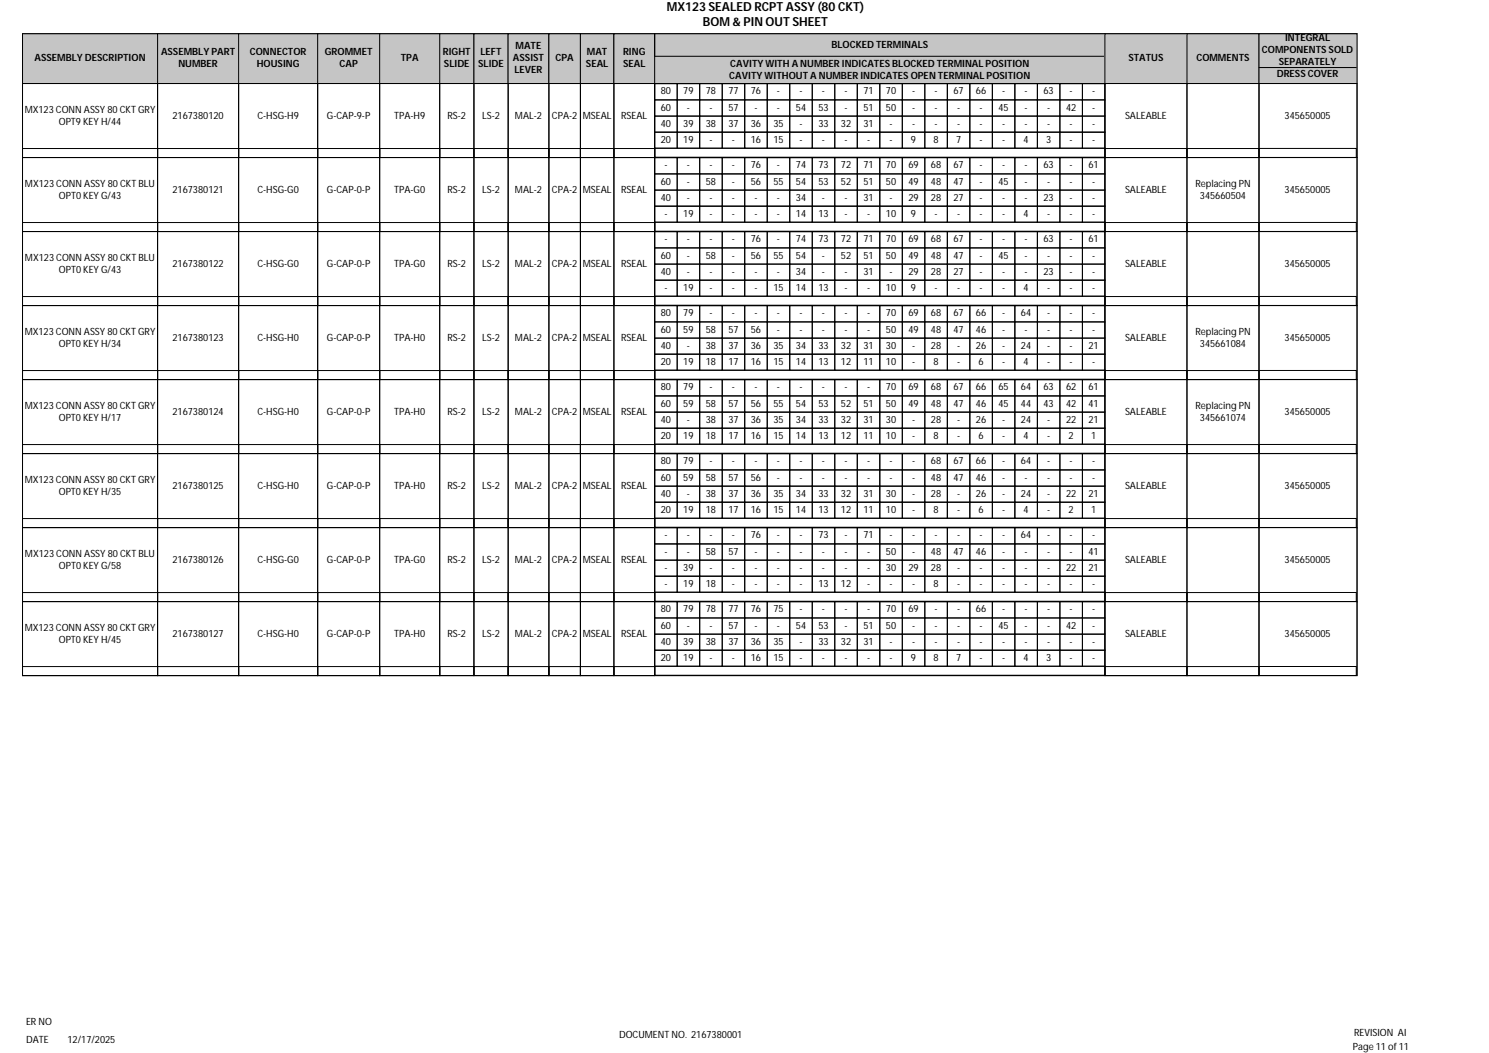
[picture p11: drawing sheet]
<svg xmlns="http://www.w3.org/2000/svg" width="420mm" height="297mm" viewBox="0 0 420 297" stroke-linecap="round" stroke-linejoin="round" font-family="sans-serif">
<defs><g id="words">
<g font-size="3.5">
<text x="188.1" y="3.1">MX123 SEALED RCPT ASSY (80 CKT)</text>
<text x="198.3" y="7.4">BOM &amp; PIN OUT SHEET</text>
</g>
<g font-size="2.8">
<text x="362.5" y="11.6">INTEGRAL</text>
<text x="9.7" y="17.2">ASSEMBLY DESCRIPTION</text>
<text x="45.4" y="15.6">ASSEMBLY PART</text>
<text x="70.4" y="15.6">CONNECTOR</text>
<text x="91.6" y="15.6">GROMMET</text>
<text x="113" y="17.2">TPA</text>
<text x="124.9" y="15.6">RIGHT</text>
<text x="135.5" y="15.6">LEFT</text>
<text x="144.7" y="17.2">ASSIST</text>
<text x="145.4" y="13.9">MATE</text>
<text x="156.7" y="17.2">CPA</text>
<text x="165.6" y="15.6">MAT</text>
<text x="175.7" y="15.6">RING</text>
<text x="234.5" y="13.4">BLOCKED TERMINALS</text>
<text x="318.3" y="17.2">STATUS</text>
<text x="337.5" y="17.2">COMMENTS</text>
<text x="356" y="15">COMPONENTS SOLD</text>
<text x="50.3" y="18.9">NUMBER</text>
<text x="72.4" y="18.9">HOUSING</text>
<text x="95.8" y="18.9">CAP</text>
<text x="125.2" y="18.9">SLIDE</text>
<text x="134.9" y="18.9">SLIDE</text>
<text x="145.1" y="20.6">LEVER</text>
<text x="165.3" y="18.9">SEAL</text>
<text x="175.8" y="18.9">SEAL</text>
<text x="205.7" y="22.1">CAVITY WITHOUT A NUMBER INDICATES OPEN TERMINAL POSITION</text>
<text x="206" y="18.8">CAVITY WITH A NUMBER INDICATES BLOCKED TERMINAL POSITION</text>
<text x="360.1" y="21.7">DRESS COVER</text>
<text x="360.7" y="18.4">SEPARATELY</text>
<text x="186.4" y="26.6">80</text>
<text x="192.7" y="26.6">79</text>
<text x="199.1" y="26.6">78</text>
<text x="205.4" y="26.6">77</text>
<text x="211.8" y="26.6">76</text>
<text x="219.2" y="26.6">-</text>
<text x="225.5" y="26.6">-</text>
<text x="231.9" y="26.6">-</text>
<text x="238.2" y="26.6">-</text>
<text x="243.5" y="26.6">71</text>
<text x="249.9" y="26.6">70</text>
<text x="257.3" y="26.6">-</text>
<text x="263.6" y="26.6">-</text>
<text x="268.9" y="26.6">67</text>
<text x="275.3" y="26.6">66</text>
<text x="282.7" y="26.6">-</text>
<text x="289" y="26.6">-</text>
<text x="294.3" y="26.6">63</text>
<text x="301.7" y="26.6">-</text>
<text x="308.1" y="26.6">-</text>
<text x="7" y="31.8">MX123 CONN ASSY 80 CKT GRY</text>
<text x="16.6" y="35.1">OPT9 KEY H/44</text>
<text x="48.6" y="33.5">2167380120</text>
<text x="72.6" y="33.5">C-HSG-H9</text>
<text x="92.2" y="33.5">G-CAP-9-P</text>
<text x="111.2" y="33.5">TPA-H9</text>
<text x="126.2" y="33.5">RS-2</text>
<text x="136" y="33.5">LS-2</text>
<text x="145.3" y="33.5">MAL-2</text>
<text x="155.7" y="33.5">CPA-2</text>
<text x="164.4" y="33.5">MSEAL</text>
<text x="175.2" y="33.5">RSEAL</text>
<text x="186.4" y="31.2">60</text>
<text x="186.4" y="35.7">40</text>
<text x="192.7" y="35.7">39</text>
<text x="193.8" y="31.2">-</text>
<text x="199.1" y="35.7">38</text>
<text x="200.1" y="31.2">-</text>
<text x="205.4" y="35.7">37</text>
<text x="205.4" y="31.2">57</text>
<text x="211.8" y="35.7">36</text>
<text x="212.8" y="31.2">-</text>
<text x="218.1" y="35.7">35</text>
<text x="219.2" y="31.2">-</text>
<text x="224.5" y="31.2">54</text>
<text x="225.5" y="35.7">-</text>
<text x="230.8" y="31.2">53</text>
<text x="230.8" y="35.7">33</text>
<text x="237.2" y="35.7">32</text>
<text x="238.2" y="31.2">-</text>
<text x="243.5" y="35.7">31</text>
<text x="243.5" y="31.2">51</text>
<text x="249.9" y="31.2">50</text>
<text x="250.9" y="35.7">-</text>
<text x="257.3" y="31.2">-</text>
<text x="257.3" y="35.7">-</text>
<text x="263.6" y="31.2">-</text>
<text x="263.6" y="35.7">-</text>
<text x="270" y="35.7">-</text>
<text x="270" y="31.2">-</text>
<text x="276.3" y="31.2">-</text>
<text x="276.3" y="35.7">-</text>
<text x="281.6" y="31.2">45</text>
<text x="282.7" y="35.7">-</text>
<text x="289" y="31.2">-</text>
<text x="289" y="35.7">-</text>
<text x="295.4" y="31.2">-</text>
<text x="295.4" y="35.7">-</text>
<text x="300.7" y="31.2">42</text>
<text x="301.7" y="35.7">-</text>
<text x="308.1" y="31.2">-</text>
<text x="308.1" y="35.7">-</text>
<text x="317.3" y="33.5">SALEABLE</text>
<text x="362.3" y="33.4">345650005</text>
<text x="186.4" y="40.2">20</text>
<text x="192.7" y="40.2">19</text>
<text x="200.1" y="40.2">-</text>
<text x="206.5" y="40.2">-</text>
<text x="211.8" y="40.2">16</text>
<text x="218.1" y="40.2">15</text>
<text x="225.5" y="40.2">-</text>
<text x="231.9" y="40.2">-</text>
<text x="238.2" y="40.2">-</text>
<text x="244.6" y="40.2">-</text>
<text x="250.9" y="40.2">-</text>
<text x="257" y="40.2">9</text>
<text x="263.3" y="40.2">8</text>
<text x="269.7" y="40.2">7</text>
<text x="276.3" y="40.2">-</text>
<text x="282.7" y="40.2">-</text>
<text x="288.7" y="40.2">4</text>
<text x="295.1" y="40.2">3</text>
<text x="301.7" y="40.2">-</text>
<text x="308.1" y="40.2">-</text>
<text x="187.4" y="47.5">-</text>
<text x="193.8" y="47.5">-</text>
<text x="200.1" y="47.5">-</text>
<text x="206.5" y="47.5">-</text>
<text x="211.8" y="47.5">76</text>
<text x="219.2" y="47.5">-</text>
<text x="224.5" y="47.5">74</text>
<text x="230.8" y="47.5">73</text>
<text x="237.2" y="47.5">72</text>
<text x="243.5" y="47.5">71</text>
<text x="249.9" y="47.5">70</text>
<text x="256.2" y="47.5">69</text>
<text x="262.6" y="47.5">68</text>
<text x="268.9" y="47.5">67</text>
<text x="276.3" y="47.5">-</text>
<text x="282.7" y="47.5">-</text>
<text x="289" y="47.5">-</text>
<text x="294.3" y="47.5">63</text>
<text x="301.7" y="47.5">-</text>
<text x="307" y="47.5">61</text>
<text x="7.1" y="52.6">MX123 CONN ASSY 80 CKT BLU</text>
<text x="186.4" y="52">60</text>
<text x="193.8" y="52">-</text>
<text x="199.1" y="52">58</text>
<text x="206.5" y="52">-</text>
<text x="211.8" y="52">56</text>
<text x="218.1" y="52">55</text>
<text x="224.5" y="52">54</text>
<text x="230.8" y="52">53</text>
<text x="237.2" y="52">52</text>
<text x="243.5" y="52">51</text>
<text x="249.9" y="52">50</text>
<text x="256.2" y="52">49</text>
<text x="262.6" y="52">48</text>
<text x="268.9" y="52">47</text>
<text x="276.3" y="52">-</text>
<text x="281.6" y="52">45</text>
<text x="289" y="52">-</text>
<text x="295.4" y="52">-</text>
<text x="301.7" y="52">-</text>
<text x="308.1" y="52">-</text>
<text x="337.2" y="52.6">Replacing PN</text>
<text x="16.6" y="56">OPT0 KEY G/43</text>
<text x="48.6" y="54.3">2167380121</text>
<text x="72.6" y="54.3">C-HSG-G0</text>
<text x="92.2" y="54.3">G-CAP-0-P</text>
<text x="111.2" y="54.3">TPA-G0</text>
<text x="126.2" y="54.3">RS-2</text>
<text x="136" y="54.3">LS-2</text>
<text x="145.3" y="54.3">MAL-2</text>
<text x="155.7" y="54.3">CPA-2</text>
<text x="164.4" y="54.3">MSEAL</text>
<text x="175.2" y="54.3">RSEAL</text>
<text x="186.4" y="56.6">40</text>
<text x="193.8" y="56.6">-</text>
<text x="200.1" y="56.6">-</text>
<text x="206.5" y="56.6">-</text>
<text x="212.8" y="56.6">-</text>
<text x="219.2" y="56.6">-</text>
<text x="224.5" y="56.6">34</text>
<text x="231.9" y="56.6">-</text>
<text x="238.2" y="56.6">-</text>
<text x="243.5" y="56.6">31</text>
<text x="250.9" y="56.6">-</text>
<text x="256.2" y="56.6">29</text>
<text x="262.6" y="56.6">28</text>
<text x="268.9" y="56.6">27</text>
<text x="276.3" y="56.6">-</text>
<text x="282.7" y="56.6">-</text>
<text x="289" y="56.6">-</text>
<text x="294.3" y="56.6">23</text>
<text x="301.7" y="56.6">-</text>
<text x="308.1" y="56.6">-</text>
<text x="317.3" y="54.3">SALEABLE</text>
<text x="338.5" y="56">345660504</text>
<text x="362.3" y="54.3">345650005</text>
<text x="187.4" y="61.1">-</text>
<text x="192.7" y="61.1">19</text>
<text x="200.1" y="61.1">-</text>
<text x="206.5" y="61.1">-</text>
<text x="212.8" y="61.1">-</text>
<text x="219.2" y="61.1">-</text>
<text x="224.5" y="61.1">14</text>
<text x="230.8" y="61.1">13</text>
<text x="238.2" y="61.1">-</text>
<text x="244.6" y="61.1">-</text>
<text x="249.9" y="61.1">10</text>
<text x="257" y="61.1">9</text>
<text x="263.6" y="61.1">-</text>
<text x="270" y="61.1">-</text>
<text x="276.3" y="61.1">-</text>
<text x="282.7" y="61.1">-</text>
<text x="288.7" y="61.1">4</text>
<text x="295.4" y="61.1">-</text>
<text x="301.7" y="61.1">-</text>
<text x="308.1" y="61.1">-</text>
<text x="187.4" y="68.3">-</text>
<text x="193.8" y="68.3">-</text>
<text x="200.1" y="68.3">-</text>
<text x="206.5" y="68.3">-</text>
<text x="211.8" y="68.3">76</text>
<text x="219.2" y="68.3">-</text>
<text x="224.5" y="68.3">74</text>
<text x="230.8" y="68.3">73</text>
<text x="237.2" y="68.3">72</text>
<text x="243.5" y="68.3">71</text>
<text x="249.9" y="68.3">70</text>
<text x="256.2" y="68.3">69</text>
<text x="262.6" y="68.3">68</text>
<text x="268.9" y="68.3">67</text>
<text x="276.3" y="68.3">-</text>
<text x="282.7" y="68.3">-</text>
<text x="289" y="68.3">-</text>
<text x="294.3" y="68.3">63</text>
<text x="301.7" y="68.3">-</text>
<text x="307" y="68.3">61</text>
<text x="7.1" y="73.5">MX123 CONN ASSY 80 CKT BLU</text>
<text x="16.6" y="76.9">OPT0 KEY G/43</text>
<text x="48.6" y="75.2">2167380122</text>
<text x="72.6" y="75.2">C-HSG-G0</text>
<text x="92.2" y="75.2">G-CAP-0-P</text>
<text x="111.2" y="75.2">TPA-G0</text>
<text x="126.2" y="75.2">RS-2</text>
<text x="136" y="75.2">LS-2</text>
<text x="145.3" y="75.2">MAL-2</text>
<text x="155.7" y="75.2">CPA-2</text>
<text x="164.4" y="75.2">MSEAL</text>
<text x="175.2" y="75.2">RSEAL</text>
<text x="186.4" y="72.9">60</text>
<text x="186.4" y="77.5">40</text>
<text x="193.8" y="77.5">-</text>
<text x="193.8" y="72.9">-</text>
<text x="199.1" y="72.9">58</text>
<text x="200.1" y="77.5">-</text>
<text x="206.5" y="77.5">-</text>
<text x="206.5" y="72.9">-</text>
<text x="211.8" y="72.9">56</text>
<text x="212.8" y="77.5">-</text>
<text x="218.1" y="72.9">55</text>
<text x="219.2" y="77.5">-</text>
<text x="224.5" y="72.9">54</text>
<text x="224.5" y="77.5">34</text>
<text x="231.9" y="72.9">-</text>
<text x="231.9" y="77.5">-</text>
<text x="237.2" y="72.9">52</text>
<text x="238.2" y="77.5">-</text>
<text x="243.5" y="77.5">31</text>
<text x="243.5" y="72.9">51</text>
<text x="249.9" y="72.9">50</text>
<text x="250.9" y="77.5">-</text>
<text x="256.2" y="72.9">49</text>
<text x="256.2" y="77.5">29</text>
<text x="262.6" y="72.9">48</text>
<text x="262.6" y="77.5">28</text>
<text x="268.9" y="77.5">27</text>
<text x="268.9" y="72.9">47</text>
<text x="276.3" y="72.9">-</text>
<text x="276.3" y="77.5">-</text>
<text x="281.6" y="72.9">45</text>
<text x="282.7" y="77.5">-</text>
<text x="289" y="72.9">-</text>
<text x="289" y="77.5">-</text>
<text x="294.3" y="77.5">23</text>
<text x="295.4" y="72.9">-</text>
<text x="301.7" y="72.9">-</text>
<text x="301.7" y="77.5">-</text>
<text x="308.1" y="72.9">-</text>
<text x="308.1" y="77.5">-</text>
<text x="317.3" y="75.2">SALEABLE</text>
<text x="362.3" y="75.2">345650005</text>
<text x="187.4" y="82">-</text>
<text x="192.7" y="82">19</text>
<text x="200.1" y="82">-</text>
<text x="206.5" y="82">-</text>
<text x="212.8" y="82">-</text>
<text x="218.1" y="82">15</text>
<text x="224.5" y="82">14</text>
<text x="230.8" y="82">13</text>
<text x="238.2" y="82">-</text>
<text x="244.6" y="82">-</text>
<text x="249.9" y="82">10</text>
<text x="257" y="82">9</text>
<text x="263.6" y="82">-</text>
<text x="270" y="82">-</text>
<text x="276.3" y="82">-</text>
<text x="282.7" y="82">-</text>
<text x="288.7" y="82">4</text>
<text x="295.4" y="82">-</text>
<text x="301.7" y="82">-</text>
<text x="308.1" y="82">-</text>
<text x="186.4" y="89.2">80</text>
<text x="192.7" y="89.2">79</text>
<text x="200.1" y="89.2">-</text>
<text x="206.5" y="89.2">-</text>
<text x="212.8" y="89.2">-</text>
<text x="219.2" y="89.2">-</text>
<text x="225.5" y="89.2">-</text>
<text x="231.9" y="89.2">-</text>
<text x="238.2" y="89.2">-</text>
<text x="244.6" y="89.2">-</text>
<text x="249.9" y="89.2">70</text>
<text x="256.2" y="89.2">69</text>
<text x="262.6" y="89.2">68</text>
<text x="268.9" y="89.2">67</text>
<text x="275.3" y="89.2">66</text>
<text x="282.7" y="89.2">-</text>
<text x="288" y="89.2">64</text>
<text x="295.4" y="89.2">-</text>
<text x="301.7" y="89.2">-</text>
<text x="308.1" y="89.2">-</text>
<text x="7" y="94.4">MX123 CONN ASSY 80 CKT GRY</text>
<text x="186.4" y="93.8">60</text>
<text x="192.7" y="93.8">59</text>
<text x="199.1" y="93.8">58</text>
<text x="205.4" y="93.8">57</text>
<text x="211.8" y="93.8">56</text>
<text x="219.2" y="93.8">-</text>
<text x="225.5" y="93.8">-</text>
<text x="231.9" y="93.8">-</text>
<text x="238.2" y="93.8">-</text>
<text x="244.6" y="93.8">-</text>
<text x="249.9" y="93.8">50</text>
<text x="256.2" y="93.8">49</text>
<text x="262.6" y="93.8">48</text>
<text x="268.9" y="93.8">47</text>
<text x="275.3" y="93.8">46</text>
<text x="282.7" y="93.8">-</text>
<text x="289" y="93.8">-</text>
<text x="295.4" y="93.8">-</text>
<text x="301.7" y="93.8">-</text>
<text x="308.1" y="93.8">-</text>
<text x="337.2" y="94.4">Replacing PN</text>
<text x="16.6" y="97.8">OPT0 KEY H/34</text>
<text x="48.6" y="96.1">2167380123</text>
<text x="72.6" y="96.1">C-HSG-H0</text>
<text x="92.2" y="96.1">G-CAP-0-P</text>
<text x="111.2" y="96.1">TPA-H0</text>
<text x="126.2" y="96.1">RS-2</text>
<text x="136" y="96.1">LS-2</text>
<text x="145.3" y="96.1">MAL-2</text>
<text x="155.7" y="96.1">CPA-2</text>
<text x="164.4" y="96.1">MSEAL</text>
<text x="175.2" y="96.1">RSEAL</text>
<text x="186.4" y="98.4">40</text>
<text x="193.8" y="98.4">-</text>
<text x="199.1" y="98.4">38</text>
<text x="205.4" y="98.4">37</text>
<text x="211.8" y="98.4">36</text>
<text x="218.1" y="98.4">35</text>
<text x="224.5" y="98.4">34</text>
<text x="230.8" y="98.4">33</text>
<text x="237.2" y="98.4">32</text>
<text x="243.5" y="98.4">31</text>
<text x="249.9" y="98.4">30</text>
<text x="257.3" y="98.4">-</text>
<text x="262.6" y="98.4">28</text>
<text x="270" y="98.4">-</text>
<text x="275.3" y="98.4">26</text>
<text x="282.7" y="98.4">-</text>
<text x="288" y="98.4">24</text>
<text x="295.4" y="98.4">-</text>
<text x="301.7" y="98.4">-</text>
<text x="307" y="98.4">21</text>
<text x="317.3" y="96.1">SALEABLE</text>
<text x="338.5" y="97.8">345661084</text>
<text x="362.3" y="96.1">345650005</text>
<text x="186.4" y="102.8">20</text>
<text x="192.7" y="102.8">19</text>
<text x="199.1" y="102.8">18</text>
<text x="205.4" y="102.8">17</text>
<text x="211.8" y="102.8">16</text>
<text x="218.1" y="102.8">15</text>
<text x="224.5" y="102.8">14</text>
<text x="230.8" y="102.8">13</text>
<text x="237.2" y="102.8">12</text>
<text x="243.5" y="102.8">11</text>
<text x="249.9" y="102.8">10</text>
<text x="257.3" y="102.8">-</text>
<text x="263.3" y="102.8">8</text>
<text x="270" y="102.8">-</text>
<text x="276" y="102.8">6</text>
<text x="282.7" y="102.8">-</text>
<text x="288.7" y="102.8">4</text>
<text x="295.4" y="102.8">-</text>
<text x="301.7" y="102.8">-</text>
<text x="308.1" y="102.8">-</text>
<text x="186.4" y="110.1">80</text>
<text x="192.7" y="110.1">79</text>
<text x="200.1" y="110.1">-</text>
<text x="206.5" y="110.1">-</text>
<text x="212.8" y="110.1">-</text>
<text x="219.2" y="110.1">-</text>
<text x="225.5" y="110.1">-</text>
<text x="231.9" y="110.1">-</text>
<text x="238.2" y="110.1">-</text>
<text x="244.6" y="110.1">-</text>
<text x="249.9" y="110.1">70</text>
<text x="256.2" y="110.1">69</text>
<text x="262.6" y="110.1">68</text>
<text x="268.9" y="110.1">67</text>
<text x="275.3" y="110.1">66</text>
<text x="281.6" y="110.1">65</text>
<text x="288" y="110.1">64</text>
<text x="294.3" y="110.1">63</text>
<text x="300.7" y="110.1">62</text>
<text x="307" y="110.1">61</text>
<text x="7" y="115.3">MX123 CONN ASSY 80 CKT GRY</text>
<text x="16.6" y="118.6">OPT0 KEY H/17</text>
<text x="48.6" y="116.9">2167380124</text>
<text x="72.6" y="116.9">C-HSG-H0</text>
<text x="92.2" y="116.9">G-CAP-0-P</text>
<text x="111.2" y="116.9">TPA-H0</text>
<text x="126.2" y="116.9">RS-2</text>
<text x="136" y="116.9">LS-2</text>
<text x="145.3" y="116.9">MAL-2</text>
<text x="155.7" y="116.9">CPA-2</text>
<text x="164.4" y="116.9">MSEAL</text>
<text x="175.2" y="116.9">RSEAL</text>
<text x="186.4" y="114.7">60</text>
<text x="186.4" y="119.2">40</text>
<text x="192.7" y="114.7">59</text>
<text x="193.8" y="119.2">-</text>
<text x="199.1" y="119.2">38</text>
<text x="199.1" y="114.7">58</text>
<text x="205.4" y="119.2">37</text>
<text x="205.4" y="114.7">57</text>
<text x="211.8" y="119.2">36</text>
<text x="211.8" y="114.7">56</text>
<text x="218.1" y="114.7">55</text>
<text x="218.1" y="119.2">35</text>
<text x="224.5" y="114.7">54</text>
<text x="224.5" y="119.2">34</text>
<text x="230.8" y="114.7">53</text>
<text x="230.8" y="119.2">33</text>
<text x="237.2" y="114.7">52</text>
<text x="237.2" y="119.2">32</text>
<text x="243.5" y="119.2">31</text>
<text x="243.5" y="114.7">51</text>
<text x="249.9" y="114.7">50</text>
<text x="249.9" y="119.2">30</text>
<text x="256.2" y="114.7">49</text>
<text x="257.3" y="119.2">-</text>
<text x="262.6" y="114.7">48</text>
<text x="262.6" y="119.2">28</text>
<text x="268.9" y="114.7">47</text>
<text x="270" y="119.2">-</text>
<text x="275.3" y="114.7">46</text>
<text x="275.3" y="119.2">26</text>
<text x="281.6" y="114.7">45</text>
<text x="282.7" y="119.2">-</text>
<text x="288" y="114.7">44</text>
<text x="288" y="119.2">24</text>
<text x="294.3" y="114.7">43</text>
<text x="295.4" y="119.2">-</text>
<text x="300.7" y="114.7">42</text>
<text x="300.7" y="119.2">22</text>
<text x="307" y="114.7">41</text>
<text x="307" y="119.2">21</text>
<text x="317.3" y="116.9">SALEABLE</text>
<text x="337.2" y="115.3">Replacing PN</text>
<text x="338.5" y="118.6">345661074</text>
<text x="362.3" y="116.9">345650005</text>
<text x="186.4" y="123.7">20</text>
<text x="192.7" y="123.7">19</text>
<text x="199.1" y="123.7">18</text>
<text x="205.4" y="123.7">17</text>
<text x="211.8" y="123.7">16</text>
<text x="218.1" y="123.7">15</text>
<text x="224.5" y="123.7">14</text>
<text x="230.8" y="123.7">13</text>
<text x="237.2" y="123.7">12</text>
<text x="243.5" y="123.7">11</text>
<text x="249.9" y="123.7">10</text>
<text x="257.3" y="123.7">-</text>
<text x="263.3" y="123.7">8</text>
<text x="270" y="123.7">-</text>
<text x="276" y="123.7">6</text>
<text x="282.7" y="123.7">-</text>
<text x="288.7" y="123.7">4</text>
<text x="295.4" y="123.7">-</text>
<text x="301.4" y="123.7">2</text>
<text x="307.8" y="123.7">1</text>
<text x="186.4" y="131">80</text>
<text x="192.7" y="131">79</text>
<text x="200.1" y="131">-</text>
<text x="206.5" y="131">-</text>
<text x="212.8" y="131">-</text>
<text x="219.2" y="131">-</text>
<text x="225.5" y="131">-</text>
<text x="231.9" y="131">-</text>
<text x="238.2" y="131">-</text>
<text x="244.6" y="131">-</text>
<text x="250.9" y="131">-</text>
<text x="257.3" y="131">-</text>
<text x="262.6" y="131">68</text>
<text x="268.9" y="131">67</text>
<text x="275.3" y="131">66</text>
<text x="282.7" y="131">-</text>
<text x="288" y="131">64</text>
<text x="295.4" y="131">-</text>
<text x="301.7" y="131">-</text>
<text x="308.1" y="131">-</text>
<text x="7" y="136.1">MX123 CONN ASSY 80 CKT GRY</text>
<text x="48.6" y="137.8">2167380125</text>
<text x="72.6" y="137.8">C-HSG-H0</text>
<text x="92.2" y="137.8">G-CAP-0-P</text>
<text x="111.2" y="137.8">TPA-H0</text>
<text x="126.2" y="137.8">RS-2</text>
<text x="136" y="137.8">LS-2</text>
<text x="145.3" y="137.8">MAL-2</text>
<text x="155.7" y="137.8">CPA-2</text>
<text x="164.4" y="137.8">MSEAL</text>
<text x="175.2" y="137.8">RSEAL</text>
<text x="186.4" y="135.5">60</text>
<text x="192.7" y="135.5">59</text>
<text x="199.1" y="135.5">58</text>
<text x="205.4" y="135.5">57</text>
<text x="211.8" y="135.5">56</text>
<text x="219.2" y="135.5">-</text>
<text x="225.5" y="135.5">-</text>
<text x="231.9" y="135.5">-</text>
<text x="238.2" y="135.5">-</text>
<text x="244.6" y="135.5">-</text>
<text x="250.9" y="135.5">-</text>
<text x="257.3" y="135.5">-</text>
<text x="262.6" y="135.5">48</text>
<text x="268.9" y="135.5">47</text>
<text x="275.3" y="135.5">46</text>
<text x="282.7" y="135.5">-</text>
<text x="289" y="135.5">-</text>
<text x="295.4" y="135.5">-</text>
<text x="301.7" y="135.5">-</text>
<text x="308.1" y="135.5">-</text>
<text x="317.3" y="137.8">SALEABLE</text>
<text x="362.3" y="137.8">345650005</text>
<text x="16.6" y="139.5">OPT0 KEY H/35</text>
<text x="186.4" y="140.1">40</text>
<text x="193.8" y="140.1">-</text>
<text x="199.1" y="140.1">38</text>
<text x="205.4" y="140.1">37</text>
<text x="211.8" y="140.1">36</text>
<text x="218.1" y="140.1">35</text>
<text x="224.5" y="140.1">34</text>
<text x="230.8" y="140.1">33</text>
<text x="237.2" y="140.1">32</text>
<text x="243.5" y="140.1">31</text>
<text x="249.9" y="140.1">30</text>
<text x="257.3" y="140.1">-</text>
<text x="262.6" y="140.1">28</text>
<text x="270" y="140.1">-</text>
<text x="275.3" y="140.1">26</text>
<text x="282.7" y="140.1">-</text>
<text x="288" y="140.1">24</text>
<text x="295.4" y="140.1">-</text>
<text x="300.7" y="140.1">22</text>
<text x="307" y="140.1">21</text>
<text x="186.4" y="144.6">20</text>
<text x="192.7" y="144.6">19</text>
<text x="199.1" y="144.6">18</text>
<text x="205.4" y="144.6">17</text>
<text x="211.8" y="144.6">16</text>
<text x="218.1" y="144.6">15</text>
<text x="224.5" y="144.6">14</text>
<text x="230.8" y="144.6">13</text>
<text x="237.2" y="144.6">12</text>
<text x="243.5" y="144.6">11</text>
<text x="249.9" y="144.6">10</text>
<text x="257.3" y="144.6">-</text>
<text x="263.3" y="144.6">8</text>
<text x="270" y="144.6">-</text>
<text x="276" y="144.6">6</text>
<text x="282.7" y="144.6">-</text>
<text x="288.7" y="144.6">4</text>
<text x="295.4" y="144.6">-</text>
<text x="301.4" y="144.6">2</text>
<text x="307.8" y="144.6">1</text>
<text x="187.4" y="151.8">-</text>
<text x="193.8" y="151.8">-</text>
<text x="200.1" y="151.8">-</text>
<text x="206.5" y="151.8">-</text>
<text x="211.8" y="151.8">76</text>
<text x="219.2" y="151.8">-</text>
<text x="225.5" y="151.8">-</text>
<text x="230.8" y="151.8">73</text>
<text x="238.2" y="151.8">-</text>
<text x="243.5" y="151.8">71</text>
<text x="250.9" y="151.8">-</text>
<text x="257.3" y="151.8">-</text>
<text x="263.6" y="151.8">-</text>
<text x="270" y="151.8">-</text>
<text x="276.3" y="151.8">-</text>
<text x="282.7" y="151.8">-</text>
<text x="288" y="151.8">64</text>
<text x="295.4" y="151.8">-</text>
<text x="301.7" y="151.8">-</text>
<text x="308.1" y="151.8">-</text>
<text x="7.1" y="157">MX123 CONN ASSY 80 CKT BLU</text>
<text x="16.6" y="160.4">OPT0 KEY G/58</text>
<text x="48.6" y="158.7">2167380126</text>
<text x="72.6" y="158.7">C-HSG-G0</text>
<text x="92.2" y="158.7">G-CAP-0-P</text>
<text x="111.2" y="158.7">TPA-G0</text>
<text x="126.2" y="158.7">RS-2</text>
<text x="136" y="158.7">LS-2</text>
<text x="145.3" y="158.7">MAL-2</text>
<text x="155.7" y="158.7">CPA-2</text>
<text x="164.4" y="158.7">MSEAL</text>
<text x="175.2" y="158.7">RSEAL</text>
<text x="187.4" y="156.4">-</text>
<text x="187.4" y="161">-</text>
<text x="192.7" y="161">39</text>
<text x="193.8" y="156.4">-</text>
<text x="199.1" y="156.4">58</text>
<text x="200.1" y="161">-</text>
<text x="205.4" y="156.4">57</text>
<text x="206.5" y="161">-</text>
<text x="212.8" y="161">-</text>
<text x="212.8" y="156.4">-</text>
<text x="219.2" y="156.4">-</text>
<text x="219.2" y="161">-</text>
<text x="225.5" y="156.4">-</text>
<text x="225.5" y="161">-</text>
<text x="231.9" y="156.4">-</text>
<text x="231.9" y="161">-</text>
<text x="238.2" y="156.4">-</text>
<text x="238.2" y="161">-</text>
<text x="244.6" y="161">-</text>
<text x="244.6" y="156.4">-</text>
<text x="249.9" y="156.4">50</text>
<text x="249.9" y="161">30</text>
<text x="256.2" y="161">29</text>
<text x="257.3" y="156.4">-</text>
<text x="262.6" y="156.4">48</text>
<text x="262.6" y="161">28</text>
<text x="268.9" y="156.4">47</text>
<text x="270" y="161">-</text>
<text x="275.3" y="156.4">46</text>
<text x="276.3" y="161">-</text>
<text x="282.7" y="156.4">-</text>
<text x="282.7" y="161">-</text>
<text x="289" y="156.4">-</text>
<text x="289" y="161">-</text>
<text x="295.4" y="156.4">-</text>
<text x="295.4" y="161">-</text>
<text x="300.7" y="161">22</text>
<text x="301.7" y="156.4">-</text>
<text x="307" y="156.4">41</text>
<text x="307" y="161">21</text>
<text x="317.3" y="158.7">SALEABLE</text>
<text x="362.3" y="158.7">345650005</text>
<text x="187.4" y="165.5">-</text>
<text x="192.7" y="165.5">19</text>
<text x="199.1" y="165.5">18</text>
<text x="206.5" y="165.5">-</text>
<text x="212.8" y="165.5">-</text>
<text x="219.2" y="165.5">-</text>
<text x="225.5" y="165.5">-</text>
<text x="230.8" y="165.5">13</text>
<text x="237.2" y="165.5">12</text>
<text x="244.6" y="165.5">-</text>
<text x="250.9" y="165.5">-</text>
<text x="257.3" y="165.5">-</text>
<text x="263.3" y="165.5">8</text>
<text x="270" y="165.5">-</text>
<text x="276.3" y="165.5">-</text>
<text x="282.7" y="165.5">-</text>
<text x="289" y="165.5">-</text>
<text x="295.4" y="165.5">-</text>
<text x="301.7" y="165.5">-</text>
<text x="308.1" y="165.5">-</text>
<text x="186.4" y="172.7">80</text>
<text x="192.7" y="172.7">79</text>
<text x="199.1" y="172.7">78</text>
<text x="205.4" y="172.7">77</text>
<text x="211.8" y="172.7">76</text>
<text x="218.1" y="172.7">75</text>
<text x="225.5" y="172.7">-</text>
<text x="231.9" y="172.7">-</text>
<text x="238.2" y="172.7">-</text>
<text x="244.6" y="172.7">-</text>
<text x="249.9" y="172.7">70</text>
<text x="256.2" y="172.7">69</text>
<text x="263.6" y="172.7">-</text>
<text x="270" y="172.7">-</text>
<text x="275.3" y="172.7">66</text>
<text x="282.7" y="172.7">-</text>
<text x="289" y="172.7">-</text>
<text x="295.4" y="172.7">-</text>
<text x="301.7" y="172.7">-</text>
<text x="308.1" y="172.7">-</text>
<text x="7" y="177.9">MX123 CONN ASSY 80 CKT GRY</text>
<text x="48.6" y="179.6">2167380127</text>
<text x="72.6" y="179.6">C-HSG-H0</text>
<text x="92.2" y="179.6">G-CAP-0-P</text>
<text x="111.2" y="179.6">TPA-H0</text>
<text x="126.2" y="179.6">RS-2</text>
<text x="136" y="179.6">LS-2</text>
<text x="145.3" y="179.6">MAL-2</text>
<text x="155.7" y="179.6">CPA-2</text>
<text x="164.4" y="179.6">MSEAL</text>
<text x="175.2" y="179.6">RSEAL</text>
<text x="186.4" y="177.3">60</text>
<text x="193.8" y="177.3">-</text>
<text x="200.1" y="177.3">-</text>
<text x="205.4" y="177.3">57</text>
<text x="212.8" y="177.3">-</text>
<text x="219.2" y="177.3">-</text>
<text x="224.5" y="177.3">54</text>
<text x="230.8" y="177.3">53</text>
<text x="238.2" y="177.3">-</text>
<text x="243.5" y="177.3">51</text>
<text x="249.9" y="177.3">50</text>
<text x="257.3" y="177.3">-</text>
<text x="263.6" y="177.3">-</text>
<text x="270" y="177.3">-</text>
<text x="276.3" y="177.3">-</text>
<text x="281.6" y="177.3">45</text>
<text x="289" y="177.3">-</text>
<text x="295.4" y="177.3">-</text>
<text x="300.7" y="177.3">42</text>
<text x="308.1" y="177.3">-</text>
<text x="317.3" y="179.6">SALEABLE</text>
<text x="362.3" y="179.5">345650005</text>
<text x="16.6" y="181.3">OPT0 KEY H/45</text>
<text x="186.4" y="181.9">40</text>
<text x="192.7" y="181.9">39</text>
<text x="199.1" y="181.9">38</text>
<text x="205.4" y="181.9">37</text>
<text x="211.8" y="181.9">36</text>
<text x="218.1" y="181.9">35</text>
<text x="225.5" y="181.9">-</text>
<text x="230.8" y="181.9">33</text>
<text x="237.2" y="181.9">32</text>
<text x="243.5" y="181.9">31</text>
<text x="250.9" y="181.9">-</text>
<text x="257.3" y="181.9">-</text>
<text x="263.6" y="181.9">-</text>
<text x="270" y="181.9">-</text>
<text x="276.3" y="181.9">-</text>
<text x="282.7" y="181.9">-</text>
<text x="289" y="181.9">-</text>
<text x="295.4" y="181.9">-</text>
<text x="301.7" y="181.9">-</text>
<text x="308.1" y="181.9">-</text>
<text x="186.4" y="186.3">20</text>
<text x="192.7" y="186.3">19</text>
<text x="200.1" y="186.3">-</text>
<text x="206.5" y="186.3">-</text>
<text x="211.8" y="186.3">16</text>
<text x="218.1" y="186.3">15</text>
<text x="225.5" y="186.3">-</text>
<text x="231.9" y="186.3">-</text>
<text x="238.2" y="186.3">-</text>
<text x="244.6" y="186.3">-</text>
<text x="250.9" y="186.3">-</text>
<text x="257" y="186.3">9</text>
<text x="263.3" y="186.3">8</text>
<text x="269.7" y="186.3">7</text>
<text x="276.3" y="186.3">-</text>
<text x="282.7" y="186.3">-</text>
<text x="288.7" y="186.3">4</text>
<text x="295.1" y="186.3">3</text>
<text x="301.7" y="186.3">-</text>
<text x="308.1" y="186.3">-</text>
<text x="7.3" y="289">ER NO</text>
<text x="174.6" y="292.8">DOCUMENT NO. 2167380001</text>
<text x="382" y="292.2">REVISION AI</text>
<text x="7.3" y="294.1">DATE</text>
<text x="19" y="294.1">12/17/2025</text>
<text x="381.6" y="296.1">Page 11 of 11</text>
</g>
</g></defs>
<path d="M6.3 9.5h376.5v181h-376.5z" fill="none" stroke="#000" stroke-width=".28"/>
<path d="M6.3 9.5h38.1v14.1h-38.1z" fill="#c9c6b8"/>
<path d="M6.3 9.5h38.1v14.1h-38.1z" fill="none" stroke="#000" stroke-width=".28"/>
<path d="M44.4 9.5h22.9v14.1h-22.9z" fill="#c9c6b8"/>
<path d="M44.4 9.5h22.9v14.1h-22.9z" fill="none" stroke="#000" stroke-width=".28"/>
<path d="M67.3 9.5h22.3v14.1h-22.3z" fill="#c9c6b8"/>
<path d="M67.3 9.5h22.3v14.1h-22.3z" fill="none" stroke="#000" stroke-width=".28"/>
<path d="M89.6 9.5h17.5v14.1h-17.5z" fill="#c9c6b8"/>
<path d="M89.6 9.5h17.5v14.1h-17.5z" fill="none" stroke="#000" stroke-width=".28"/>
<path d="M107.1 9.5h16.9v14.1h-16.9z" fill="#c9c6b8"/>
<path d="M107.1 9.5h16.9v14.1h-16.9z" fill="none" stroke="#000" stroke-width=".28"/>
<path d="M124 9.5h9.7v14.1h-9.7z" fill="#c9c6b8"/>
<path d="M124 9.5h9.7v14.1h-9.7z" fill="none" stroke="#000" stroke-width=".28"/>
<path d="M133.7 9.5h9.6v14.1h-9.6z" fill="#c9c6b8"/>
<path d="M133.7 9.5h9.6v14.1h-9.6z" fill="none" stroke="#000" stroke-width=".28"/>
<path d="M143.3 9.5h11.5v14.1h-11.5z" fill="#c9c6b8"/>
<path d="M143.3 9.5h11.5v14.1h-11.5z" fill="none" stroke="#000" stroke-width=".28"/>
<path d="M154.8 9.5h8.9v14.1h-8.9z" fill="#c9c6b8"/>
<path d="M154.8 9.5h8.9v14.1h-8.9z" fill="none" stroke="#000" stroke-width=".28"/>
<path d="M163.7 9.5h9.5v14.1h-9.5z" fill="#c9c6b8"/>
<path d="M163.7 9.5h9.5v14.1h-9.5z" fill="none" stroke="#000" stroke-width=".28"/>
<path d="M173.2 9.5h11.5v14.1h-11.5z" fill="#c9c6b8"/>
<path d="M173.2 9.5h11.5v14.1h-11.5z" fill="none" stroke="#000" stroke-width=".28"/>
<path d="M184.7 9.5h127v14.1h-127z" fill="#c9c6b8"/>
<path d="M184.6 15.9h127.2M184.7 9.5h127v14.1h-127zM184.7 9.5v6.5M311.7 9.5v6.5" fill="none" stroke="#000" stroke-width=".28"/>
<path d="M311.7 9.5h23.1v14.1h-23.1z" fill="#c9c6b8"/>
<path d="M311.7 9.5h23.1v14.1h-23.1z" fill="none" stroke="#000" stroke-width=".28"/>
<path d="M334.8 9.5h20.3v14.1h-20.3z" fill="#c9c6b8"/>
<path d="M334.8 9.5h20.3v14.1h-20.3z" fill="none" stroke="#000" stroke-width=".28"/>
<path d="M355.1 9.5h27.7v14.1h-27.7z" fill="#c9c6b8"/>
<g fill="none" stroke="#000" stroke-width=".28">
<path d="M355 19h27.6M355.1 9.5h27.7v14.1h-27.7zM6.3 23.6h38.1v20.8h-38.1zM44.4 23.6h22.9v20.8h-22.9zM67.3 23.6h22.3v20.8h-22.3zM89.6 23.6h17.5v20.8h-17.5zM107.1 23.6h16.9v20.8h-16.9zM124 23.6h9.7v20.8h-9.7zM133.7 23.6h9.6v20.8h-9.6zM143.3 23.6h11.5v20.8h-11.5zM154.8 23.6h8.9v20.8h-8.9zM163.7 23.6h9.5v20.8h-9.5z"/>
<path d="M173.2 23.6h11.5v20.8h-11.5zM184.7 23.6h127v20.8h-127zM184.7 23.6h6.3v4.6h-6.3zM184.7 28.2h6.3v4.5h-6.3zM184.7 32.7h6.3v4.6h-6.3zM184.7 37.2h6.3v4.6h-6.3zM191 23.6h6.4v4.6h-6.4zM191 32.7h6.4v4.6h-6.4zM191 37.2h6.4v4.6h-6.4zM191 28.2h6.4v4.5h-6.4zM197.4 23.6h6.3v4.6h-6.3zM197.4 32.7h6.3v4.6h-6.3z"/>
<path d="M197.4 37.2h6.3v4.6h-6.3zM197.4 28.2h6.3v4.5h-6.3zM203.7 23.6h6.4v4.6h-6.4zM203.7 32.7h6.4v4.6h-6.4zM203.7 37.2h6.4v4.6h-6.4zM203.7 28.2h6.4v4.5h-6.4zM210.1 23.6h6.3v4.6h-6.3zM210.1 32.7h6.3v4.6h-6.3zM210.1 37.2h6.3v4.6h-6.3zM210.1 28.2h6.3v4.5h-6.3zM216.4 23.6h6.4v4.6h-6.4zM216.4 28.2h6.4v4.5h-6.4z"/>
<path d="M216.4 32.7h6.4v4.6h-6.4zM216.4 37.2h6.4v4.6h-6.4zM222.8 28.2h6.3v4.5h-6.3zM222.8 32.7h6.3v4.6h-6.3zM222.8 37.2h6.3v4.6h-6.3zM222.8 23.6h6.3v4.6h-6.3zM229.1 28.2h6.4v4.5h-6.4zM229.1 32.7h6.4v4.6h-6.4zM229.1 37.2h6.4v4.6h-6.4zM229.1 23.6h6.4v4.6h-6.4zM235.5 28.2h6.3v4.5h-6.3zM235.5 32.7h6.3v4.6h-6.3z"/>
<path d="M235.5 37.2h6.3v4.6h-6.3zM235.5 23.6h6.3v4.6h-6.3zM241.8 32.7h6.4v4.6h-6.4zM241.8 37.2h6.4v4.6h-6.4zM241.8 28.2h6.4v4.5h-6.4zM241.8 23.6h6.4v4.6h-6.4zM248.2 28.2h6.3v4.5h-6.3zM248.2 32.7h6.3v4.6h-6.3zM248.2 37.2h6.3v4.6h-6.3zM248.2 23.6h6.3v4.6h-6.3zM254.5 28.2h6.4v4.5h-6.4zM254.5 32.7h6.4v4.6h-6.4z"/>
<path d="M254.5 37.2h6.4v4.6h-6.4zM254.5 23.6h6.4v4.6h-6.4zM260.9 28.2h6.3v4.5h-6.3zM260.9 32.7h6.3v4.6h-6.3zM260.9 37.2h6.3v4.6h-6.3zM260.9 23.6h6.3v4.6h-6.3zM267.2 32.7h6.4v4.6h-6.4zM267.2 37.2h6.4v4.6h-6.4zM267.2 23.6h6.4v4.6h-6.4zM267.2 28.2h6.4v4.5h-6.4zM273.6 23.6h6.3v4.6h-6.3zM273.6 28.2h6.3v4.5h-6.3z"/>
<path d="M273.6 32.7h6.3v4.6h-6.3zM273.6 37.2h6.3v4.6h-6.3zM279.9 23.6h6.4v4.6h-6.4zM279.9 28.2h6.4v4.5h-6.4zM279.9 32.7h6.4v4.6h-6.4zM279.9 37.2h6.4v4.6h-6.4zM286.3 23.6h6.3v4.6h-6.3zM286.3 28.2h6.3v4.5h-6.3zM286.3 32.7h6.3v4.6h-6.3zM286.3 37.2h6.3v4.6h-6.3zM292.6 23.6h6.4v4.6h-6.4zM292.6 28.2h6.4v4.5h-6.4z"/>
<path d="M292.6 32.7h6.4v4.6h-6.4zM292.6 37.2h6.4v4.6h-6.4zM299 23.6h6.3v4.6h-6.3zM299 28.2h6.3v4.5h-6.3zM299 32.7h6.3v4.6h-6.3zM299 37.2h6.3v4.6h-6.3zM305.3 23.6h6.4v4.6h-6.4zM305.3 28.2h6.4v4.5h-6.4zM305.3 32.7h6.4v4.6h-6.4zM305.3 37.2h6.4v4.6h-6.4zM311.7 23.6h23.1v20.8h-23.1zM334.8 23.6h20.3v20.8h-20.3z"/>
<path d="M355.1 23.6h27.7v20.8h-27.7zM6.3 41.9h38.1v2.5h-38.1zM6.3 44.4h38.1v20.9h-38.1zM44.4 41.9h22.9v2.5h-22.9zM44.4 44.4h22.9v20.9h-22.9zM67.3 44.4h22.3v20.9h-22.3zM67.3 41.9h22.3v2.5h-22.3zM89.6 44.4h17.5v20.9h-17.5zM89.6 41.9h17.5v2.5h-17.5zM107.1 44.4h16.9v20.9h-16.9zM107.1 41.9h16.9v2.5h-16.9zM124 41.9h9.7v2.5h-9.7z"/>
<path d="M124 44.4h9.7v20.9h-9.7zM133.7 41.9h9.6v2.5h-9.6zM133.7 44.4h9.6v20.9h-9.6zM143.3 41.9h11.5v2.5h-11.5zM143.3 44.4h11.5v20.9h-11.5zM154.8 41.9h8.9v2.5h-8.9zM154.8 44.4h8.9v20.9h-8.9zM163.7 41.9h9.5v2.5h-9.5zM163.7 44.4h9.5v20.9h-9.5zM173.2 44.4h11.5v20.9h-11.5zM173.2 41.9h11.5v2.5h-11.5zM184.7 44.4h127v20.9h-127z"/>
<path d="M184.7 44.5h6.3v4.5h-6.3zM184.7 49.1h6.3v4.5h-6.3zM184.7 53.6h6.3v4.6h-6.3zM184.7 58.1h6.3v4.6h-6.3zM184.7 41.8h127v2.5h-127zM191 44.5h6.4v4.5h-6.4zM191 53.6h6.4v4.6h-6.4zM191 58.1h6.4v4.6h-6.4zM191 49.1h6.4v4.5h-6.4zM197.4 44.5h6.3v4.5h-6.3zM197.4 53.6h6.3v4.6h-6.3zM197.4 58.1h6.3v4.6h-6.3z"/>
<path d="M197.4 49h6.3v4.6h-6.3zM203.7 44.5h6.4v4.5h-6.4zM203.7 53.6h6.4v4.6h-6.4zM203.7 58.1h6.4v4.6h-6.4zM203.7 49h6.4v4.6h-6.4zM210.1 44.5h6.3v4.5h-6.3zM210.1 53.6h6.3v4.6h-6.3zM210.1 58.1h6.3v4.6h-6.3zM210.1 49.1h6.3v4.5h-6.3zM216.4 44.5h6.4v4.5h-6.4zM216.4 49.1h6.4v4.5h-6.4zM216.4 53.6h6.4v4.6h-6.4z"/>
<path d="M216.4 58.1h6.4v4.6h-6.4zM222.8 49.1h6.3v4.5h-6.3zM222.8 53.6h6.3v4.6h-6.3zM222.8 58.1h6.3v4.6h-6.3zM222.8 44.5h6.3v4.5h-6.3zM229.1 49.1h6.4v4.5h-6.4zM229.1 53.6h6.4v4.6h-6.4zM229.1 58.1h6.4v4.6h-6.4zM229.1 44.5h6.4v4.5h-6.4zM235.5 49.1h6.3v4.5h-6.3zM235.5 53.6h6.3v4.6h-6.3zM235.5 58.1h6.3v4.6h-6.3z"/>
<path d="M235.5 44.5h6.3v4.5h-6.3zM241.8 53.6h6.4v4.6h-6.4zM241.8 58.1h6.4v4.6h-6.4zM241.8 49.1h6.4v4.5h-6.4zM241.8 44.5h6.4v4.5h-6.4zM248.2 49.1h6.3v4.5h-6.3zM248.2 53.6h6.3v4.6h-6.3zM248.2 58.1h6.3v4.6h-6.3zM248.2 44.5h6.3v4.5h-6.3zM254.5 49.1h6.4v4.5h-6.4zM254.5 53.6h6.4v4.6h-6.4zM254.5 58.1h6.4v4.6h-6.4z"/>
<path d="M254.5 44.5h6.4v4.5h-6.4zM260.9 49.1h6.3v4.5h-6.3zM260.9 53.6h6.3v4.6h-6.3zM260.9 58.1h6.3v4.6h-6.3zM260.9 44.5h6.3v4.5h-6.3zM267.2 53.6h6.4v4.6h-6.4zM267.2 58.1h6.4v4.6h-6.4zM267.2 44.5h6.4v4.5h-6.4zM267.2 49.1h6.4v4.5h-6.4zM273.6 44.5h6.3v4.5h-6.3zM273.6 49h6.3v4.6h-6.3zM273.6 53.6h6.3v4.6h-6.3z"/>
<path d="M273.6 58.1h6.3v4.6h-6.3zM279.9 44.5h6.4v4.5h-6.4zM279.9 49h6.4v4.6h-6.4zM279.9 53.6h6.4v4.6h-6.4zM279.9 58.1h6.4v4.6h-6.4zM286.3 44.5h6.3v4.5h-6.3zM286.3 49h6.3v4.6h-6.3zM286.3 53.6h6.3v4.6h-6.3zM286.3 58.1h6.3v4.6h-6.3zM292.6 44.5h6.4v4.5h-6.4zM292.6 49h6.4v4.6h-6.4zM292.6 53.6h6.4v4.6h-6.4z"/>
<path d="M292.6 58.1h6.4v4.6h-6.4zM299 44.5h6.3v4.5h-6.3zM299 49h6.3v4.6h-6.3zM299 53.6h6.3v4.6h-6.3zM299 58.1h6.3v4.6h-6.3zM305.3 44.5h6.4v4.5h-6.4zM305.3 49h6.4v4.6h-6.4zM305.3 53.6h6.4v4.6h-6.4zM305.3 58.1h6.4v4.6h-6.4zM311.7 41.9h23.1v2.5h-23.1zM311.7 44.4h23.1v20.9h-23.1zM334.8 41.9h20.3v2.5h-20.3z"/>
<path d="M334.8 44.4h20.3v20.9h-20.3zM355.1 41.9h27.5v2.5h-27.5zM355.1 44.4h27.7v20.9h-27.7zM6.3 62.8h38.1v2.5h-38.1zM6.3 65.3h38.1v20.9h-38.1zM44.4 62.8h22.9v2.5h-22.9zM44.4 65.3h22.9v20.9h-22.9zM67.3 65.3h22.3v20.9h-22.3zM67.3 62.8h22.3v2.5h-22.3zM89.6 65.3h17.5v20.9h-17.5zM89.6 62.8h17.5v2.5h-17.5zM107.1 65.3h16.9v20.9h-16.9z"/>
<path d="M107.1 62.8h16.9v2.5h-16.9zM124 62.8h9.7v2.5h-9.7zM124 65.3h9.7v20.9h-9.7zM133.7 62.8h9.6v2.5h-9.6zM133.7 65.3h9.6v20.9h-9.6zM143.3 62.8h11.5v2.5h-11.5zM143.3 65.3h11.5v20.9h-11.5zM154.8 62.8h8.9v2.5h-8.9zM154.8 65.3h8.9v20.9h-8.9zM163.7 62.8h9.5v2.5h-9.5zM163.7 65.3h9.5v20.9h-9.5zM173.2 65.3h11.5v20.9h-11.5z"/>
<path d="M173.2 62.8h11.5v2.5h-11.5zM184.7 65.3h127v20.9h-127zM184.7 65.4h6.3v4.5h-6.3zM184.7 69.9h6.3v4.6h-6.3zM184.7 74.5h6.3v4.6h-6.3zM184.7 79h6.3v4.6h-6.3zM184.7 62.7h127v2.5h-127zM191 65.4h6.4v4.5h-6.4zM191 74.5h6.4v4.6h-6.4zM191 79h6.4v4.6h-6.4zM191 69.9h6.4v4.6h-6.4zM197.4 65.4h6.3v4.5h-6.3z"/>
<path d="M197.4 74.5h6.3v4.6h-6.3zM197.4 79h6.3v4.6h-6.3zM197.4 69.9h6.3v4.6h-6.3zM203.7 65.4h6.4v4.5h-6.4zM203.7 74.5h6.4v4.6h-6.4zM203.7 79h6.4v4.6h-6.4zM203.7 69.9h6.4v4.6h-6.4zM210.1 65.4h6.3v4.5h-6.3zM210.1 74.5h6.3v4.6h-6.3zM210.1 79h6.3v4.6h-6.3zM210.1 69.9h6.3v4.6h-6.3zM216.4 65.4h6.4v4.5h-6.4z"/>
<path d="M216.4 69.9h6.4v4.6h-6.4zM216.4 74.5h6.4v4.6h-6.4zM216.4 79h6.4v4.6h-6.4zM222.8 69.9h6.3v4.6h-6.3zM222.8 74.5h6.3v4.6h-6.3zM222.8 79h6.3v4.6h-6.3zM222.8 65.4h6.3v4.5h-6.3zM229.1 69.9h6.4v4.6h-6.4zM229.1 74.5h6.4v4.6h-6.4zM229.1 79h6.4v4.6h-6.4zM229.1 65.4h6.4v4.5h-6.4zM235.5 69.9h6.3v4.6h-6.3z"/>
<path d="M235.5 74.5h6.3v4.6h-6.3zM235.5 79h6.3v4.6h-6.3zM235.5 65.4h6.3v4.5h-6.3zM241.8 74.5h6.4v4.6h-6.4zM241.8 79h6.4v4.6h-6.4zM241.8 69.9h6.4v4.6h-6.4zM241.8 65.4h6.4v4.5h-6.4zM248.2 69.9h6.3v4.6h-6.3zM248.2 74.5h6.3v4.6h-6.3zM248.2 79h6.3v4.6h-6.3zM248.2 65.4h6.3v4.5h-6.3zM254.5 69.9h6.4v4.6h-6.4z"/>
<path d="M254.5 74.5h6.4v4.6h-6.4zM254.5 79h6.4v4.6h-6.4zM254.5 65.4h6.4v4.5h-6.4zM260.9 69.9h6.3v4.6h-6.3zM260.9 74.5h6.3v4.6h-6.3zM260.9 79h6.3v4.6h-6.3zM260.9 65.4h6.3v4.5h-6.3zM267.2 74.5h6.4v4.6h-6.4zM267.2 79h6.4v4.6h-6.4zM267.2 65.4h6.4v4.5h-6.4zM267.2 69.9h6.4v4.6h-6.4zM273.6 65.4h6.3v4.5h-6.3z"/>
<path d="M273.6 69.9h6.3v4.6h-6.3zM273.6 74.5h6.3v4.6h-6.3zM273.6 79h6.3v4.6h-6.3zM279.9 65.4h6.4v4.5h-6.4zM279.9 69.9h6.4v4.6h-6.4zM279.9 74.5h6.4v4.6h-6.4zM279.9 79h6.4v4.6h-6.4zM286.3 65.4h6.3v4.5h-6.3zM286.3 69.9h6.3v4.6h-6.3zM286.3 74.5h6.3v4.6h-6.3zM286.3 79h6.3v4.6h-6.3zM292.6 65.4h6.4v4.5h-6.4z"/>
<path d="M292.6 69.9h6.4v4.6h-6.4zM292.6 74.5h6.4v4.6h-6.4zM292.6 79h6.4v4.6h-6.4zM299 65.4h6.3v4.5h-6.3zM299 69.9h6.3v4.6h-6.3zM299 74.5h6.3v4.6h-6.3zM299 79h6.3v4.6h-6.3zM305.3 65.4h6.4v4.5h-6.4zM305.3 69.9h6.4v4.6h-6.4zM305.3 74.5h6.4v4.6h-6.4zM305.3 79h6.4v4.6h-6.4zM311.7 62.8h23.1v2.5h-23.1z"/>
<path d="M311.7 65.3h23.1v20.9h-23.1zM334.8 62.8h20.3v2.5h-20.3zM334.8 65.3h20.3v20.9h-20.3zM355.1 62.7h27.5v2.6h-27.5zM355.1 65.3h27.7v20.9h-27.7zM6.3 83.6h38.1v2.6h-38.1zM6.3 86.2h38.1v20.9h-38.1zM44.4 83.6h22.9v2.6h-22.9zM44.4 86.2h22.9v20.9h-22.9zM67.3 86.2h22.3v20.9h-22.3zM67.3 83.6h22.3v2.6h-22.3zM89.6 86.2h17.5v20.9h-17.5z"/>
<path d="M89.6 83.6h17.5v2.6h-17.5zM107.1 86.2h16.9v20.9h-16.9zM107.1 83.6h16.9v2.6h-16.9zM124 83.6h9.7v2.6h-9.7zM124 86.2h9.7v20.9h-9.7zM133.7 83.6h9.6v2.6h-9.6zM133.7 86.2h9.6v20.9h-9.6zM143.3 83.6h11.5v2.6h-11.5zM143.3 86.2h11.5v20.9h-11.5zM154.8 83.6h8.9v2.6h-8.9zM154.8 86.2h8.9v20.9h-8.9zM163.7 83.6h9.5v2.6h-9.5z"/>
<path d="M163.7 86.2h9.5v20.9h-9.5zM173.2 86.2h11.5v20.9h-11.5zM173.2 83.6h11.5v2.6h-11.5zM184.7 86.2h127v20.9h-127zM184.7 86.2h6.3v4.6h-6.3zM184.7 90.8h6.3v4.6h-6.3zM184.7 95.4h6.3v4.5h-6.3zM184.7 99.9h6.3v4.5h-6.3zM184.7 83.6h127v2.5h-127zM191 86.2h6.4v4.6h-6.4zM191 95.4h6.4v4.5h-6.4zM191 99.9h6.4v4.5h-6.4z"/>
<path d="M191 90.8h6.4v4.6h-6.4zM197.4 86.2h6.3v4.6h-6.3zM197.4 95.4h6.3v4.5h-6.3zM197.4 99.9h6.3v4.5h-6.3zM197.4 90.8h6.3v4.6h-6.3zM203.7 86.2h6.4v4.6h-6.4zM203.7 95.4h6.4v4.5h-6.4zM203.7 99.9h6.4v4.5h-6.4zM203.7 90.8h6.4v4.6h-6.4zM210.1 86.2h6.3v4.6h-6.3zM210.1 95.4h6.3v4.5h-6.3zM210.1 99.9h6.3v4.5h-6.3z"/>
<path d="M210.1 90.8h6.3v4.6h-6.3zM216.4 86.2h6.4v4.6h-6.4zM216.4 90.8h6.4v4.6h-6.4zM216.4 95.4h6.4v4.5h-6.4zM216.4 99.9h6.4v4.5h-6.4zM222.8 90.8h6.3v4.6h-6.3zM222.8 95.4h6.3v4.5h-6.3zM222.8 99.9h6.3v4.5h-6.3zM222.8 86.2h6.3v4.6h-6.3zM229.1 90.8h6.4v4.6h-6.4zM229.1 95.4h6.4v4.5h-6.4zM229.1 99.9h6.4v4.5h-6.4z"/>
<path d="M229.1 86.2h6.4v4.6h-6.4zM235.5 90.8h6.3v4.6h-6.3zM235.5 95.4h6.3v4.5h-6.3zM235.5 99.9h6.3v4.5h-6.3zM235.5 86.2h6.3v4.6h-6.3zM241.8 95.4h6.4v4.5h-6.4zM241.8 99.9h6.4v4.5h-6.4zM241.8 90.8h6.4v4.6h-6.4zM241.8 86.2h6.4v4.6h-6.4zM248.2 90.8h6.3v4.6h-6.3zM248.2 95.4h6.3v4.5h-6.3zM248.2 99.9h6.3v4.5h-6.3z"/>
<path d="M248.2 86.2h6.3v4.6h-6.3zM254.5 90.8h6.4v4.6h-6.4zM254.5 95.4h6.4v4.5h-6.4zM254.5 99.9h6.4v4.5h-6.4zM254.5 86.2h6.4v4.6h-6.4zM260.9 90.8h6.3v4.6h-6.3zM260.9 95.4h6.3v4.5h-6.3zM260.9 99.9h6.3v4.5h-6.3zM260.9 86.2h6.3v4.6h-6.3zM267.2 95.4h6.4v4.5h-6.4zM267.2 99.9h6.4v4.5h-6.4zM267.2 86.2h6.4v4.6h-6.4z"/>
<path d="M267.2 90.8h6.4v4.6h-6.4zM273.6 86.2h6.3v4.6h-6.3zM273.6 90.8h6.3v4.6h-6.3zM273.6 95.4h6.3v4.5h-6.3zM273.6 99.9h6.3v4.5h-6.3zM279.9 86.2h6.4v4.6h-6.4zM279.9 90.8h6.4v4.6h-6.4zM279.9 95.4h6.4v4.5h-6.4zM279.9 99.9h6.4v4.5h-6.4zM286.3 86.2h6.3v4.6h-6.3zM286.3 90.8h6.3v4.6h-6.3zM286.3 95.4h6.3v4.5h-6.3z"/>
<path d="M286.3 99.9h6.3v4.5h-6.3zM292.6 86.2h6.4v4.6h-6.4zM292.6 90.8h6.4v4.6h-6.4zM292.6 95.4h6.4v4.5h-6.4zM292.6 99.9h6.4v4.5h-6.4zM299 86.2h6.3v4.6h-6.3zM299 90.8h6.3v4.6h-6.3zM299 95.4h6.3v4.5h-6.3zM299 99.9h6.3v4.5h-6.3zM305.3 86.2h6.4v4.6h-6.4zM305.3 90.8h6.4v4.6h-6.4zM305.3 95.4h6.4v4.5h-6.4z"/>
<path d="M305.3 99.9h6.4v4.5h-6.4zM311.7 83.6h23.1v2.6h-23.1zM311.7 86.2h23.1v20.9h-23.1zM334.8 83.6h20.3v2.6h-20.3zM334.8 86.2h20.3v20.9h-20.3zM355.1 83.6h27.5v2.6h-27.5zM355.1 86.2h27.7v20.9h-27.7zM6.3 104.5h38.1v2.6h-38.1zM6.3 107.1h38.1v20.8h-38.1zM44.4 104.5h22.9v2.6h-22.9zM44.4 107.1h22.9v20.8h-22.9zM67.3 107.1h22.3v20.8h-22.3z"/>
<path d="M67.3 104.5h22.3v2.6h-22.3zM89.6 107.1h17.5v20.8h-17.5zM89.6 104.5h17.5v2.6h-17.5zM107.1 107.1h16.9v20.8h-16.9zM107.1 104.5h16.9v2.6h-16.9zM124 104.5h9.7v2.6h-9.7zM124 107.1h9.7v20.8h-9.7zM133.7 104.5h9.6v2.6h-9.6zM133.7 107.1h9.6v20.8h-9.6zM143.3 104.5h11.5v2.6h-11.5zM143.3 107.1h11.5v20.8h-11.5zM154.8 104.5h8.9v2.6h-8.9z"/>
<path d="M154.8 107.1h8.9v20.8h-8.9zM163.7 104.5h9.5v2.6h-9.5zM163.7 107.1h9.5v20.8h-9.5zM173.2 107.1h11.5v20.8h-11.5zM173.2 104.5h11.5v2.6h-11.5zM184.7 107.1h127v20.8h-127zM184.7 107.1h6.3v4.6h-6.3zM184.7 111.7h6.3v4.5h-6.3zM184.7 116.2h6.3v4.6h-6.3zM184.7 104.4h127v2.6h-127zM191 107.1h6.4v4.6h-6.4zM191 116.2h6.4v4.6h-6.4z"/>
<path d="M191 111.7h6.4v4.5h-6.4zM197.4 107.1h6.3v4.6h-6.3zM197.4 116.2h6.3v4.6h-6.3zM197.4 111.7h6.3v4.5h-6.3zM203.7 107.1h6.4v4.6h-6.4zM203.7 116.2h6.4v4.6h-6.4zM203.7 111.7h6.4v4.5h-6.4zM210.1 107.1h6.3v4.6h-6.3zM210.1 116.2h6.3v4.6h-6.3zM210.1 111.7h6.3v4.5h-6.3zM216.4 107.1h6.4v4.6h-6.4zM216.4 111.7h6.4v4.5h-6.4z"/>
<path d="M216.4 116.2h6.4v4.6h-6.4zM222.8 111.7h6.3v4.5h-6.3zM222.8 116.2h6.3v4.6h-6.3zM222.8 107.1h6.3v4.6h-6.3zM229.1 111.7h6.4v4.5h-6.4zM229.1 116.2h6.4v4.6h-6.4zM229.1 107.1h6.4v4.6h-6.4zM235.5 111.7h6.3v4.5h-6.3zM235.5 116.2h6.3v4.6h-6.3zM235.5 107.1h6.3v4.6h-6.3zM241.8 116.2h6.4v4.6h-6.4zM241.8 111.7h6.4v4.5h-6.4z"/>
<path d="M241.8 107.1h6.4v4.6h-6.4zM248.2 111.7h6.3v4.5h-6.3zM248.2 116.2h6.3v4.6h-6.3zM248.2 107.1h6.3v4.6h-6.3zM254.5 111.7h6.4v4.5h-6.4zM254.5 116.2h6.4v4.6h-6.4zM254.5 107.1h6.4v4.6h-6.4zM260.9 111.7h6.3v4.5h-6.3zM260.9 116.2h6.3v4.6h-6.3zM260.9 107.1h6.3v4.6h-6.3zM267.2 116.2h6.4v4.6h-6.4zM267.2 107.1h6.4v4.6h-6.4z"/>
<path d="M267.2 111.7h6.4v4.5h-6.4zM273.6 107.1h6.3v4.6h-6.3zM273.6 111.7h6.3v4.5h-6.3zM273.6 116.2h6.3v4.6h-6.3zM279.9 107.1h6.4v4.6h-6.4zM279.9 111.7h6.4v4.5h-6.4zM279.9 116.2h6.4v4.6h-6.4zM286.3 107.1h6.3v4.6h-6.3zM286.3 111.7h6.3v4.5h-6.3zM286.3 116.2h6.3v4.6h-6.3zM292.6 107.1h6.4v4.6h-6.4zM292.6 111.7h6.4v4.5h-6.4z"/>
<path d="M292.6 116.2h6.4v4.6h-6.4zM299 107.1h6.3v4.6h-6.3zM299 111.7h6.3v4.5h-6.3zM299 116.2h6.3v4.6h-6.3zM305.3 107.1h6.4v4.6h-6.4zM305.3 111.7h6.4v4.5h-6.4zM305.3 116.2h6.4v4.6h-6.4zM311.7 104.5h23.1v2.6h-23.1zM311.7 107.1h23.1v20.8h-23.1zM334.8 104.5h20.3v2.6h-20.3zM334.8 107.1h20.3v20.8h-20.3zM355.1 104.5h27.5v2.5h-27.5z"/>
<path d="M355.1 107.1h27.7v20.8h-27.7zM6.3 125.4h38.1v2.5h-38.1zM6.3 127.9h38.1v20.9h-38.1zM44.4 125.4h22.9v2.5h-22.9zM44.4 127.9h22.9v20.9h-22.9zM67.3 127.9h22.3v20.9h-22.3zM67.3 125.4h22.3v2.5h-22.3zM89.6 127.9h17.5v20.9h-17.5zM89.6 125.4h17.5v2.5h-17.5zM107.1 127.9h16.9v20.9h-16.9zM107.1 125.4h16.9v2.5h-16.9zM124 125.4h9.7v2.5h-9.7z"/>
<path d="M124 127.9h9.7v20.9h-9.7zM133.7 125.4h9.6v2.5h-9.6zM133.7 127.9h9.6v20.9h-9.6zM143.3 125.4h11.5v2.5h-11.5zM143.3 127.9h11.5v20.9h-11.5zM154.8 125.4h8.9v2.5h-8.9zM154.8 127.9h8.9v20.9h-8.9zM163.7 125.4h9.5v2.5h-9.5zM163.7 127.9h9.5v20.9h-9.5zM173.2 127.9h11.5v20.9h-11.5zM173.2 125.4h11.5v2.5h-11.5zM184.7 127.9h127v20.9h-127z"/>
<path d="M184.7 128h6.3v4.5h-6.3zM184.7 132.5h6.3v4.6h-6.3zM184.7 120.7h6.3v4.6h-6.3zM184.7 137.1h6.3v4.6h-6.3zM184.7 125.3h127v2.5h-127zM191 120.7h6.4v4.6h-6.4zM191 128h6.4v4.5h-6.4zM191 137.1h6.4v4.6h-6.4zM191 132.5h6.4v4.6h-6.4zM197.4 120.7h6.3v4.6h-6.3zM197.4 128h6.3v4.5h-6.3zM197.4 137.1h6.3v4.6h-6.3z"/>
<path d="M197.4 132.5h6.3v4.6h-6.3zM203.7 120.7h6.4v4.6h-6.4zM203.7 128h6.4v4.5h-6.4zM203.7 137.1h6.4v4.6h-6.4zM203.7 132.5h6.4v4.6h-6.4zM210.1 120.7h6.3v4.6h-6.3zM210.1 128h6.3v4.5h-6.3zM210.1 137.1h6.3v4.6h-6.3zM210.1 132.5h6.3v4.6h-6.3zM216.4 120.7h6.4v4.6h-6.4zM216.4 128h6.4v4.5h-6.4zM216.4 132.5h6.4v4.6h-6.4z"/>
<path d="M216.4 137.1h6.4v4.6h-6.4zM222.8 120.7h6.3v4.6h-6.3zM222.8 132.5h6.3v4.6h-6.3zM222.8 137.1h6.3v4.6h-6.3zM222.8 128h6.3v4.5h-6.3zM229.1 120.7h6.4v4.6h-6.4zM229.1 132.5h6.4v4.6h-6.4zM229.1 137.1h6.4v4.6h-6.4zM229.1 128h6.4v4.5h-6.4zM235.5 120.7h6.3v4.6h-6.3zM235.5 132.5h6.3v4.6h-6.3zM235.5 137.1h6.3v4.6h-6.3z"/>
<path d="M235.5 128h6.3v4.5h-6.3zM241.8 120.7h6.4v4.6h-6.4zM241.8 137.1h6.4v4.6h-6.4zM241.8 132.5h6.4v4.6h-6.4zM241.8 128h6.4v4.5h-6.4zM248.2 120.7h6.3v4.6h-6.3zM248.2 132.5h6.3v4.6h-6.3zM248.2 137.1h6.3v4.6h-6.3zM248.2 128h6.3v4.5h-6.3zM254.5 120.7h6.4v4.6h-6.4zM254.5 132.5h6.4v4.6h-6.4zM254.5 137.1h6.4v4.6h-6.4z"/>
<path d="M254.5 128h6.4v4.5h-6.4zM260.9 120.7h6.3v4.6h-6.3zM260.9 132.5h6.3v4.6h-6.3zM260.9 137.1h6.3v4.6h-6.3zM260.9 128h6.3v4.5h-6.3zM267.2 120.7h6.4v4.6h-6.4zM267.2 137.1h6.4v4.6h-6.4zM267.2 128h6.4v4.5h-6.4zM267.2 132.5h6.4v4.6h-6.4zM273.6 120.7h6.3v4.6h-6.3zM273.6 128h6.3v4.5h-6.3zM273.6 132.5h6.3v4.6h-6.3z"/>
<path d="M273.6 137.1h6.3v4.6h-6.3zM279.9 120.7h6.4v4.6h-6.4zM279.9 128h6.4v4.5h-6.4zM279.9 132.5h6.4v4.6h-6.4zM279.9 137.1h6.4v4.6h-6.4zM286.3 120.7h6.3v4.6h-6.3zM286.3 128h6.3v4.5h-6.3zM286.3 132.5h6.3v4.6h-6.3zM286.3 137.1h6.3v4.6h-6.3zM292.6 120.7h6.4v4.6h-6.4zM292.6 128h6.4v4.5h-6.4zM292.6 132.5h6.4v4.6h-6.4z"/>
<path d="M292.6 137.1h6.4v4.6h-6.4zM299 120.7h6.3v4.6h-6.3zM299 128h6.3v4.5h-6.3zM299 132.5h6.3v4.6h-6.3zM299 137.1h6.3v4.6h-6.3zM305.3 120.7h6.4v4.6h-6.4zM305.3 128h6.4v4.5h-6.4zM305.3 132.5h6.4v4.6h-6.4zM305.3 137.1h6.4v4.6h-6.4zM311.7 125.4h23.1v2.5h-23.1zM311.7 127.9h23.1v20.9h-23.1zM334.8 125.4h20.3v2.5h-20.3z"/>
<path d="M334.8 127.9h20.3v20.9h-20.3zM355.1 125.4h27.5v2.5h-27.5zM355.1 127.9h27.7v20.9h-27.7zM6.3 146.3h38.1v2.5h-38.1zM6.3 148.8h38.1v20.9h-38.1zM44.4 146.3h22.9v2.5h-22.9zM44.4 148.8h22.9v20.9h-22.9zM67.3 148.8h22.3v20.9h-22.3zM67.3 146.3h22.3v2.5h-22.3zM89.6 148.8h17.5v20.9h-17.5zM89.6 146.3h17.5v2.5h-17.5zM107.1 148.8h16.9v20.9h-16.9z"/>
<path d="M107.1 146.3h16.9v2.5h-16.9zM124 146.3h9.7v2.5h-9.7zM124 148.8h9.7v20.9h-9.7zM133.7 146.3h9.6v2.5h-9.6zM133.7 148.8h9.6v20.9h-9.6zM143.3 146.3h11.5v2.5h-11.5zM143.3 148.8h11.5v20.9h-11.5zM154.8 146.3h8.9v2.5h-8.9zM154.8 148.8h8.9v20.9h-8.9zM163.7 146.3h9.5v2.5h-9.5zM163.7 148.8h9.5v20.9h-9.5zM173.2 148.8h11.5v20.9h-11.5z"/>
<path d="M173.2 146.3h11.5v2.5h-11.5zM184.7 148.8h127v20.9h-127zM184.7 148.8h6.3v4.6h-6.3zM184.7 153.4h6.3v4.6h-6.3zM184.7 141.6h6.3v4.6h-6.3zM184.7 158h6.3v4.6h-6.3zM184.7 146.2h127v2.5h-127zM191 141.6h6.4v4.6h-6.4zM191 148.8h6.4v4.6h-6.4zM191 158h6.4v4.6h-6.4zM191 153.4h6.4v4.6h-6.4zM197.4 141.6h6.3v4.6h-6.3z"/>
<path d="M197.4 148.8h6.3v4.6h-6.3zM197.4 158h6.3v4.6h-6.3zM197.4 153.4h6.3v4.6h-6.3zM203.7 141.6h6.4v4.6h-6.4zM203.7 148.8h6.4v4.6h-6.4zM203.7 158h6.4v4.6h-6.4zM203.7 153.4h6.4v4.6h-6.4zM210.1 141.6h6.3v4.6h-6.3zM210.1 148.8h6.3v4.6h-6.3zM210.1 158h6.3v4.6h-6.3zM210.1 153.4h6.3v4.6h-6.3zM216.4 141.6h6.4v4.6h-6.4z"/>
<path d="M216.4 148.8h6.4v4.6h-6.4zM216.4 153.4h6.4v4.6h-6.4zM216.4 158h6.4v4.6h-6.4zM222.8 141.6h6.3v4.6h-6.3zM222.8 153.4h6.3v4.6h-6.3zM222.8 158h6.3v4.6h-6.3zM222.8 148.8h6.3v4.6h-6.3zM229.1 141.6h6.4v4.6h-6.4zM229.1 153.4h6.4v4.6h-6.4zM229.1 158h6.4v4.6h-6.4zM229.1 148.8h6.4v4.6h-6.4zM235.5 141.6h6.3v4.6h-6.3z"/>
<path d="M235.5 153.4h6.3v4.6h-6.3zM235.5 158h6.3v4.6h-6.3zM235.5 148.8h6.3v4.6h-6.3zM241.8 141.6h6.4v4.6h-6.4zM241.8 158h6.4v4.6h-6.4zM241.8 153.4h6.4v4.6h-6.4zM241.8 148.8h6.4v4.6h-6.4zM248.2 141.6h6.3v4.6h-6.3zM248.2 153.4h6.3v4.6h-6.3zM248.2 158h6.3v4.6h-6.3zM248.2 148.8h6.3v4.6h-6.3zM254.5 141.6h6.4v4.6h-6.4z"/>
<path d="M254.5 153.4h6.4v4.6h-6.4zM254.5 158h6.4v4.6h-6.4zM254.5 148.8h6.4v4.6h-6.4zM260.9 141.6h6.3v4.6h-6.3zM260.9 153.4h6.3v4.6h-6.3zM260.9 158h6.3v4.6h-6.3zM260.9 148.8h6.3v4.6h-6.3zM267.2 141.6h6.4v4.6h-6.4zM267.2 158h6.4v4.6h-6.4zM267.2 148.8h6.4v4.6h-6.4zM267.2 153.4h6.4v4.6h-6.4zM273.6 141.6h6.3v4.6h-6.3z"/>
<path d="M273.6 148.8h6.3v4.6h-6.3zM273.6 153.4h6.3v4.6h-6.3zM273.6 158h6.3v4.6h-6.3zM279.9 141.6h6.4v4.6h-6.4zM279.9 148.8h6.4v4.6h-6.4zM279.9 153.4h6.4v4.6h-6.4zM279.9 158h6.4v4.6h-6.4zM286.3 141.6h6.3v4.6h-6.3zM286.3 148.8h6.3v4.6h-6.3zM286.3 153.4h6.3v4.6h-6.3zM286.3 158h6.3v4.6h-6.3zM292.6 141.6h6.4v4.6h-6.4z"/>
<path d="M292.6 148.8h6.4v4.6h-6.4zM292.6 153.4h6.4v4.6h-6.4zM292.6 158h6.4v4.6h-6.4zM299 141.6h6.3v4.6h-6.3zM299 148.8h6.3v4.6h-6.3zM299 153.4h6.3v4.6h-6.3zM299 158h6.3v4.6h-6.3zM305.3 141.6h6.4v4.6h-6.4zM305.3 148.8h6.4v4.6h-6.4zM305.3 153.4h6.4v4.6h-6.4zM305.3 158h6.4v4.6h-6.4zM311.7 146.3h23.1v2.5h-23.1z"/>
<path d="M311.7 148.8h23.1v20.9h-23.1zM334.8 146.3h20.3v2.5h-20.3zM334.8 148.8h20.3v20.9h-20.3zM355.1 146.2h27.5v2.6h-27.5zM355.1 148.8h27.7v20.9h-27.7zM6.3 167.1h38.1v2.6h-38.1zM6.3 169.7h38.1v20.8h-38.1zM44.4 167.1h22.9v2.6h-22.9zM44.4 169.7h22.9v20.8h-22.9zM67.3 169.7h22.3v20.8h-22.3zM67.3 167.1h22.3v2.6h-22.3zM89.6 169.7h17.5v20.8h-17.5z"/>
<path d="M89.6 167.1h17.5v2.6h-17.5zM107.1 169.7h16.9v20.8h-16.9zM107.1 167.1h16.9v2.6h-16.9zM124 167.1h9.7v2.6h-9.7zM124 169.7h9.7v20.8h-9.7zM133.7 167.1h9.6v2.6h-9.6zM133.7 169.7h9.6v20.8h-9.6zM143.3 167.1h11.5v2.6h-11.5zM143.3 169.7h11.5v20.8h-11.5zM154.8 167.1h8.9v2.6h-8.9zM154.8 169.7h8.9v20.8h-8.9zM163.7 167.1h9.5v2.6h-9.5z"/>
<path d="M163.7 169.7h9.5v20.8h-9.5zM173.2 169.7h11.5v20.8h-11.5zM173.2 167.1h11.5v2.6h-11.5zM184.7 169.7h127v20.8h-127zM184.7 169.7h6.3v4.6h-6.3zM184.7 174.3h6.3v4.6h-6.3zM184.7 162.5h6.3v4.5h-6.3zM184.7 178.9h6.3v4.5h-6.3zM184.7 167h127v2.6h-127zM191 162.5h6.4v4.5h-6.4zM191 169.7h6.4v4.6h-6.4zM191 178.9h6.4v4.5h-6.4z"/>
<path d="M191 174.3h6.4v4.6h-6.4zM197.4 162.5h6.3v4.5h-6.3zM197.4 169.7h6.3v4.6h-6.3zM197.4 178.9h6.3v4.5h-6.3zM197.4 174.3h6.3v4.6h-6.3zM203.7 162.5h6.4v4.5h-6.4zM203.7 169.7h6.4v4.6h-6.4zM203.7 178.9h6.4v4.5h-6.4zM203.7 174.3h6.4v4.6h-6.4zM210.1 162.5h6.3v4.5h-6.3zM210.1 169.7h6.3v4.6h-6.3zM210.1 178.9h6.3v4.5h-6.3z"/>
<path d="M210.1 174.3h6.3v4.6h-6.3zM216.4 162.5h6.4v4.5h-6.4zM216.4 169.7h6.4v4.6h-6.4zM216.4 174.3h6.4v4.6h-6.4zM216.4 178.9h6.4v4.5h-6.4zM222.8 162.5h6.3v4.5h-6.3zM222.8 174.3h6.3v4.6h-6.3zM222.8 178.9h6.3v4.5h-6.3zM222.8 169.7h6.3v4.6h-6.3zM229.1 162.5h6.4v4.5h-6.4zM229.1 174.3h6.4v4.6h-6.4zM229.1 178.9h6.4v4.5h-6.4z"/>
<path d="M229.1 169.7h6.4v4.6h-6.4zM235.5 162.5h6.3v4.5h-6.3zM235.5 174.3h6.3v4.6h-6.3zM235.5 178.9h6.3v4.5h-6.3zM235.5 169.7h6.3v4.6h-6.3zM241.8 162.5h6.4v4.5h-6.4zM241.8 178.9h6.4v4.5h-6.4zM241.8 174.3h6.4v4.6h-6.4zM241.8 169.7h6.4v4.6h-6.4zM248.2 162.5h6.3v4.5h-6.3zM248.2 174.3h6.3v4.6h-6.3zM248.2 178.9h6.3v4.5h-6.3z"/>
<path d="M248.2 169.7h6.3v4.6h-6.3zM254.5 162.5h6.4v4.5h-6.4zM254.5 174.3h6.4v4.6h-6.4zM254.5 178.9h6.4v4.5h-6.4zM254.5 169.7h6.4v4.6h-6.4zM260.9 162.5h6.3v4.5h-6.3zM260.9 174.3h6.3v4.6h-6.3zM260.9 178.9h6.3v4.5h-6.3zM260.9 169.7h6.3v4.6h-6.3zM267.2 162.5h6.4v4.5h-6.4zM267.2 178.9h6.4v4.5h-6.4zM267.2 169.7h6.4v4.6h-6.4z"/>
<path d="M267.2 174.3h6.4v4.6h-6.4zM273.6 162.5h6.3v4.5h-6.3zM273.6 169.7h6.3v4.6h-6.3zM273.6 174.3h6.3v4.6h-6.3zM273.6 178.9h6.3v4.5h-6.3zM279.9 162.5h6.4v4.5h-6.4zM279.9 169.7h6.4v4.6h-6.4zM279.9 174.3h6.4v4.6h-6.4zM279.9 178.9h6.4v4.5h-6.4zM286.3 162.5h6.3v4.5h-6.3zM286.3 169.7h6.3v4.6h-6.3zM286.3 174.3h6.3v4.6h-6.3z"/>
<path d="M286.3 178.9h6.3v4.5h-6.3zM292.6 162.5h6.4v4.5h-6.4zM292.6 169.7h6.4v4.6h-6.4zM292.6 174.3h6.4v4.6h-6.4zM292.6 178.9h6.4v4.5h-6.4zM299 162.5h6.3v4.5h-6.3zM299 169.7h6.3v4.6h-6.3zM299 174.3h6.3v4.6h-6.3zM299 178.9h6.3v4.5h-6.3zM305.3 162.5h6.4v4.5h-6.4zM305.3 169.7h6.4v4.6h-6.4zM305.3 174.3h6.4v4.6h-6.4z"/>
<path d="M305.3 178.9h6.4v4.5h-6.4zM311.7 167.1h23.1v2.6h-23.1zM311.7 169.7h23.1v20.8h-23.1zM334.8 167.1h20.3v2.6h-20.3zM334.8 169.7h20.3v20.8h-20.3zM355.1 167.1h27.5v2.6h-27.5zM355.1 169.7h27.7v20.8h-27.7zM6.3 188h38.1v2.5h-38.1zM44.4 188h22.9v2.5h-22.9zM67.3 188h22.3v2.5h-22.3zM89.6 188h17.5v2.5h-17.5zM107.1 188h16.9v2.5h-16.9z"/>
<path d="M124 188h9.7v2.5h-9.7zM133.7 188h9.6v2.5h-9.6zM143.3 188h11.5v2.5h-11.5zM154.8 188h8.9v2.5h-8.9zM163.7 188h9.5v2.5h-9.5zM173.2 188h11.5v2.5h-11.5zM184.7 183.3h6.3v4.6h-6.3zM184.7 187.9h127v2.6h-127zM191 183.3h6.4v4.6h-6.4zM197.4 183.3h6.3v4.6h-6.3zM203.7 183.3h6.4v4.6h-6.4zM210.1 183.3h6.3v4.6h-6.3z"/>
<path d="M216.4 183.3h6.4v4.6h-6.4zM222.8 183.3h6.3v4.6h-6.3zM229.1 183.3h6.4v4.6h-6.4zM235.5 183.3h6.3v4.6h-6.3zM241.8 183.3h6.4v4.6h-6.4zM248.2 183.3h6.3v4.6h-6.3zM254.5 183.3h6.4v4.6h-6.4zM260.9 183.3h6.3v4.6h-6.3zM267.2 183.3h6.4v4.6h-6.4zM273.6 183.3h6.3v4.6h-6.3zM279.9 183.3h6.4v4.6h-6.4zM286.3 183.3h6.3v4.6h-6.3z"/>
<path d="M292.6 183.3h6.4v4.6h-6.4zM299 183.3h6.3v4.6h-6.3zM305.3 183.3h6.4v4.6h-6.4zM311.7 188h23.1v2.5h-23.1zM334.8 188h20.3v2.5h-20.3zM355.1 188h27.5v2.5h-27.5z"/>
</g>
<use href="#words"/>
</svg>
